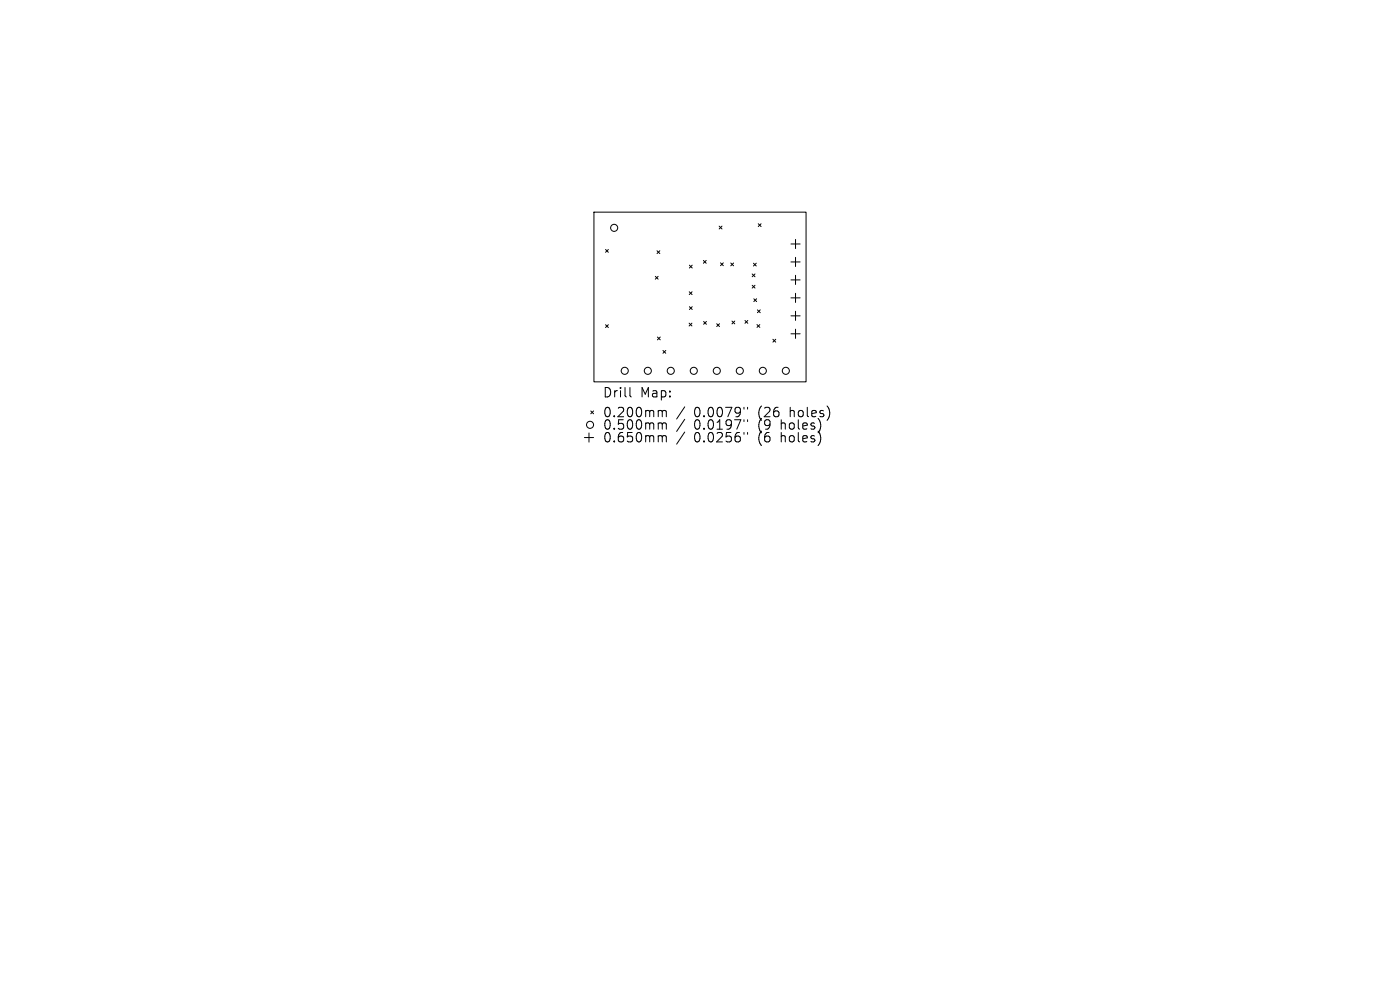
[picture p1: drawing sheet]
<svg xmlns="http://www.w3.org/2000/svg" width="297mm" height="210mm" viewBox="0 0 297 210" stroke-linecap="round" stroke-linejoin="round" font-family="sans-serif">
<defs><g id="words">
<g font-size="2.8">
<text x="127.9" y="84.5">Drill</text>
<text x="127.9" y="88.7">0.200mm</text>
<text x="135.8" y="84.5">Map:</text>
<text x="147.2" y="88.7">0.0079&quot;</text>
<text x="160.8" y="88.7">(26</text>
<text x="167.6" y="88.7">holes)</text>
<text x="127.9" y="91.4">0.500mm</text>
<text x="127.9" y="94.1">0.650mm</text>
<text x="147.2" y="91.4">0.0197&quot;</text>
<text x="147.2" y="94.1">0.0256&quot;</text>
<text x="160.8" y="91.4">(9</text>
<text x="160.8" y="94.1">(6</text>
<text x="165.7" y="91.4">holes)</text>
<text x="165.7" y="94.1">holes)</text>
</g>
</g></defs>
<g fill="none" stroke="#000" stroke-width=".21">
<path d="M126 45h45v36h-45zM128.5 52.9l.6 .6M129.1 52.9l-.6 .6M139 58.6l.6 .6M139.4 53.2l.6 .6M139.6 58.6l-.6 .6M140 53.2l-.6 .6M146.3 56.3l.6 .6M146.9 56.3l-.6 .6M149.2 55.2l.6 .6M149.8 55.2l-.6 .6M152.6 48l.6 .6"/>
<path d="M152.9 55.8l.6 .6M153.2 48l-.6 .6M153.5 55.8l-.6 .6M155 55.8l.6 .6M155.6 55.8l-.6 .6M159.6 58.1l.6 .6M159.8 55.8l.6 .6M160.2 58.1l-.6 .6M160.4 55.8l-.6 .6M160.9 47.5l.6 .6M161.5 47.5l-.6 .6M167.8 51.8h1.9"/>
<path d="M167.8 55.6h1.9M167.8 59.4h1.9M168.8 50.8v1.9M168.8 54.6v1.9M168.8 58.4v2M128.5 68.9l.6 .6M129.1 68.9l-.6 .6M139.5 71.5l.6 .6M140.1 71.5l-.6 .6M140.6 74.3l.6 .6M141.2 74.3l-.6 .6M146.2 68.6l.6 .6"/>
<path d="M146.2 61.9l.6 .6M146.3 65.1l.6 .6M146.8 68.6l-.6 .6M146.8 61.9l-.6 .6M146.9 65.1l-.6 .6M149.3 68.2l.6 .6M149.9 68.2l-.6 .6M152 68.7l.6 .6M152.6 68.7l-.6 .6M155.3 68.1l.6 .6M155.9 68.1l-.6 .6M158 68l.6 .6"/>
<path d="M158.6 68l-.6 .6M159.6 60.5l.6 .6M159.9 63.4l.6 .6M160.2 60.5l-.6 .6M160.5 63.4l-.6 .6M160.6 68.9l.6 .6M160.7 65.7l.6 .6M161.2 68.9l-.6 .6M161.3 65.7l-.6 .6M164 72l.6 .6M164.6 72l-.6 .6M167.8 63.2h1.9"/>
<path d="M167.8 67h1.9M167.8 70.8h1.9M168.8 62.2v2M168.8 66v2M168.8 69.8v2M124 92.8h1.9M125 91.8v2M125.3 87.2l.6 .6M125.9 87.2l-.6 .6M133.6 82.2v1.7l.3 .3M140.2 87.1l.3 .3M140.2 89.7l.3 .3"/>
<path d="M140.2 92.4l.3 .3M140.5 87.4v1M140.5 90v1M140.5 92.7v1M140.5 87.4l.3-.3 .5 .1 .1 1.2M140.5 90l.3-.3 .5 .1 .1 1.2M140.5 92.7l.3-.3 .5 .1 .1 1.2M145.3 86.3l-1.8 2.6M145.3 88.9l-1.8 2.6M145.3 91.6l-1.8 2.6M157.8 86.4v.4M157.8 89v.4"/>
<path d="M157.8 91.7v.4M158.6 86.4v.4M158.6 89v.4M158.6 91.7v.4M174 92.3v1.3M174.1 90.1l-.1 .8M175.9 87v1.3"/>
<circle cx="130.3" cy="48.3" r=".75"/>
<circle cx="132.5" cy="78.7" r=".75"/>
<circle cx="137.4" cy="78.7" r=".75"/>
<circle cx="142.3" cy="78.7" r=".75"/>
<circle cx="147.2" cy="78.7" r=".75"/>
<circle cx="152.1" cy="78.7" r=".75"/>
<circle cx="156.9" cy="78.7" r=".75"/>
<circle cx="161.8" cy="78.7" r=".75"/>
<circle cx="166.7" cy="78.7" r=".75"/>
<circle cx="125.2" cy="90.1" r=".75"/>
</g>
<use href="#words"/>
</svg>
